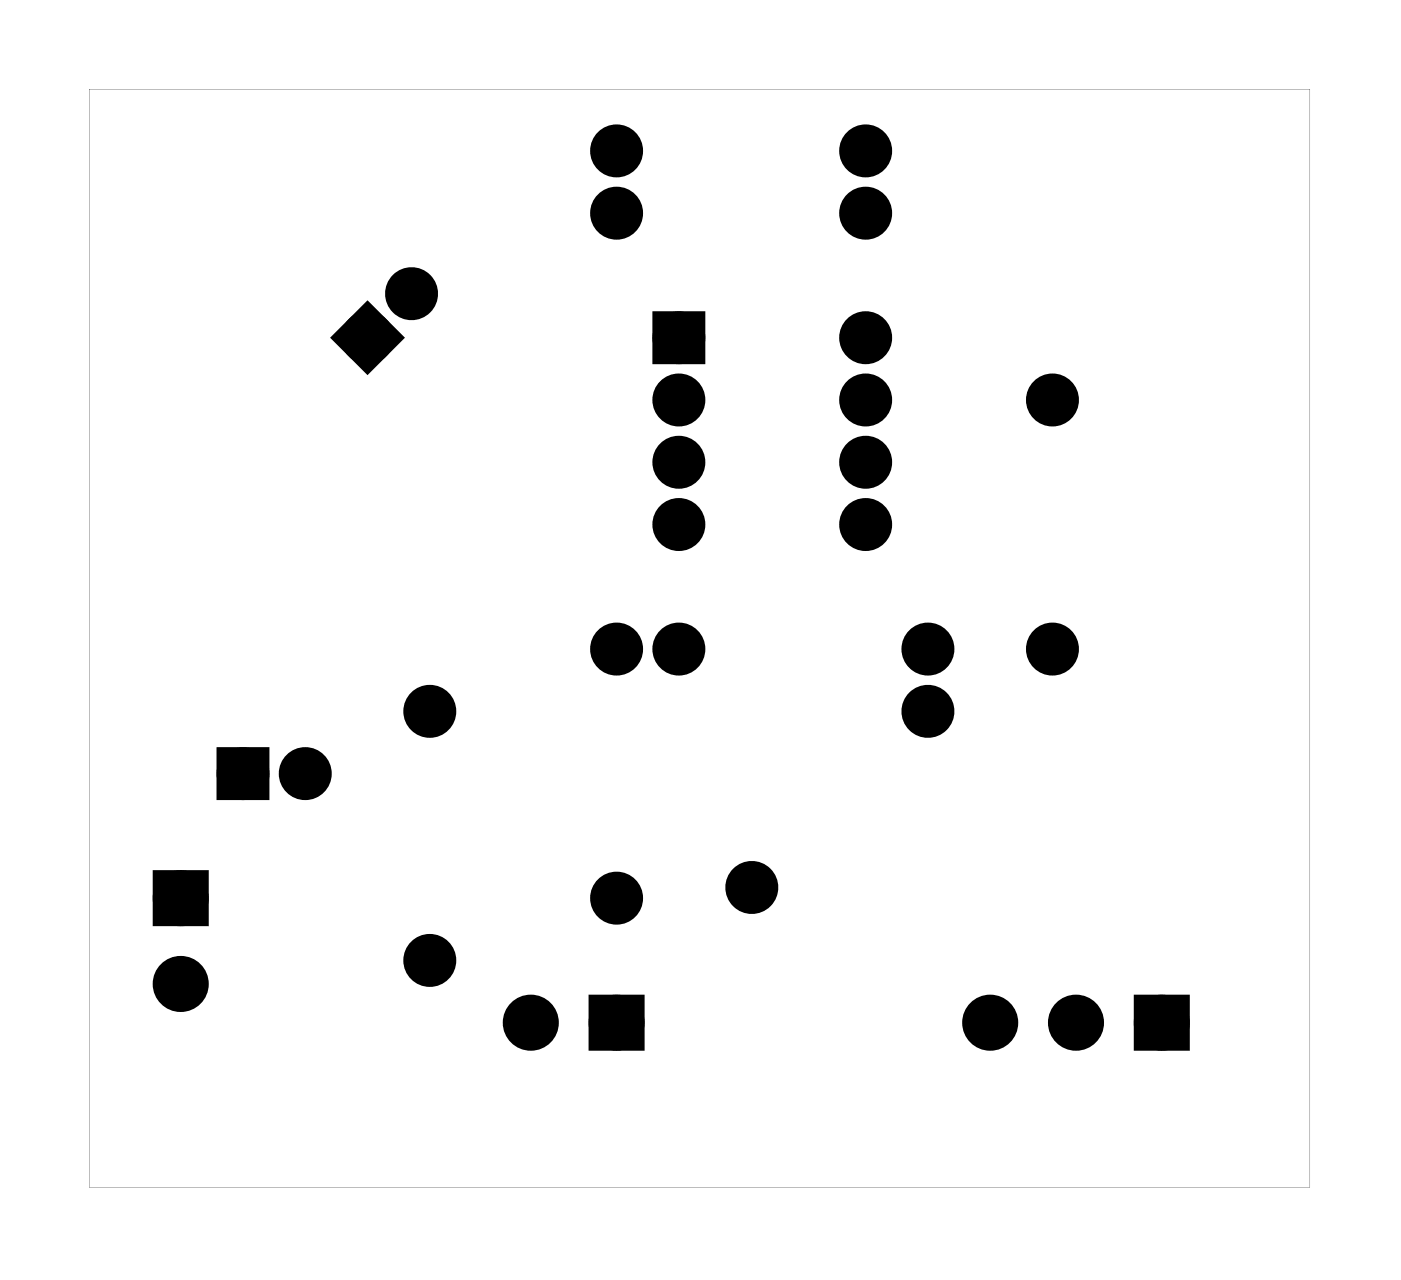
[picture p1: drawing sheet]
<svg xmlns="http://www.w3.org/2000/svg" width="57mm" height="52mm" viewBox="0 0 57 52" stroke-linecap="round" stroke-linejoin="round" font-family="sans-serif">
<g fill="#000">
<path d="M14 13.8l1-1 1 1-1 1zM27 13.1h1.4v1.4h-1.4zM6.6 35.9h1.5v1.5h-1.5zM9.2 30.9h1.4v1.4h-1.4zM24.4 41h1.5v1.5h-1.5zM46.6 41h1.6v1.5h-1.6z"/>
<path d="M3.6 3.6h49.8v44.8h-49.8zM3.6 3.6v44.8h49.8v-44.8z"/>
</g>
<g fill="none" stroke="#000" stroke-width=".76" stroke-linecap="butt">
<path d="M14 13.8l1-1 1 1-1 1zM27 13.1h1.4v1.4h-1.4zM6.6 35.9h1.5v1.5h-1.5zM9.2 30.9h1.4v1.4h-1.4zM24.4 41h1.5v1.5h-1.5zM46.6 41h1.6v1.5h-1.6z"/>
<circle cx="15" cy="13.8" r=".7"/>
<circle cx="16.8" cy="12" r=".7"/>
<circle cx="25.2" cy="6.2" r=".7"/>
<circle cx="25.2" cy="8.7" r=".7"/>
<circle cx="27.7" cy="18.9" r=".7"/>
<circle cx="27.7" cy="16.3" r=".7"/>
<circle cx="27.7" cy="13.8" r=".7"/>
<circle cx="35.3" cy="18.9" r=".7"/>
<circle cx="35.3" cy="16.3" r=".7"/>
<circle cx="35.3" cy="13.8" r=".7"/>
<circle cx="35.3" cy="8.7" r=".7"/>
<circle cx="35.3" cy="6.2" r=".7"/>
<circle cx="42.9" cy="16.3" r=".7"/>
<circle cx="7.4" cy="36.6" r=".76"/>
<circle cx="9.9" cy="31.6" r=".7"/>
<circle cx="12.5" cy="31.6" r=".7"/>
<circle cx="17.5" cy="29" r=".7"/>
<circle cx="17.5" cy="39.2" r=".7"/>
<circle cx="25.2" cy="26.5" r=".7"/>
<circle cx="25.2" cy="36.6" r=".7"/>
<circle cx="27.7" cy="21.4" r=".7"/>
<circle cx="27.7" cy="26.5" r=".7"/>
<circle cx="30.7" cy="36.2" r=".7"/>
<circle cx="35.3" cy="21.4" r=".7"/>
<circle cx="37.9" cy="29" r=".7"/>
<circle cx="37.9" cy="26.5" r=".7"/>
<circle cx="42.9" cy="26.5" r=".7"/>
<circle cx="7.4" cy="40.1" r=".76"/>
<circle cx="21.7" cy="41.7" r=".76"/>
<circle cx="25.2" cy="41.7" r=".76"/>
<circle cx="40.4" cy="41.7" r=".76"/>
<circle cx="43.9" cy="41.7" r=".76"/>
<circle cx="47.4" cy="41.7" r=".76"/>
</g>
<g fill="#000">
<circle cx="15" cy="13.8" r=".7"/>
<circle cx="16.8" cy="12" r=".7"/>
<circle cx="25.2" cy="6.2" r=".7"/>
<circle cx="25.2" cy="8.7" r=".7"/>
<circle cx="27.7" cy="13.8" r=".7"/>
<circle cx="27.7" cy="16.3" r=".7"/>
<circle cx="27.7" cy="18.9" r=".7"/>
<circle cx="35.3" cy="13.8" r=".7"/>
<circle cx="35.3" cy="18.9" r=".7"/>
<circle cx="35.3" cy="16.3" r=".7"/>
<circle cx="35.3" cy="6.2" r=".7"/>
<circle cx="35.3" cy="8.7" r=".7"/>
<circle cx="42.9" cy="16.3" r=".7"/>
<circle cx="7.4" cy="36.6" r=".76"/>
<circle cx="9.9" cy="31.6" r=".7"/>
<circle cx="12.5" cy="31.6" r=".7"/>
<circle cx="17.5" cy="39.2" r=".7"/>
<circle cx="17.5" cy="29" r=".7"/>
<circle cx="25.2" cy="26.5" r=".7"/>
<circle cx="25.2" cy="36.6" r=".7"/>
<circle cx="27.7" cy="21.4" r=".7"/>
<circle cx="27.7" cy="26.5" r=".7"/>
<circle cx="30.7" cy="36.2" r=".7"/>
<circle cx="35.3" cy="21.4" r=".7"/>
<circle cx="37.9" cy="29" r=".7"/>
<circle cx="37.9" cy="26.5" r=".7"/>
<circle cx="42.9" cy="26.5" r=".7"/>
<circle cx="7.4" cy="40.1" r=".76"/>
<circle cx="21.7" cy="41.7" r=".76"/>
<circle cx="25.2" cy="41.7" r=".76"/>
<circle cx="40.4" cy="41.7" r=".76"/>
<circle cx="43.9" cy="41.7" r=".76"/>
<circle cx="47.4" cy="41.7" r=".76"/>
</g>
</svg>
